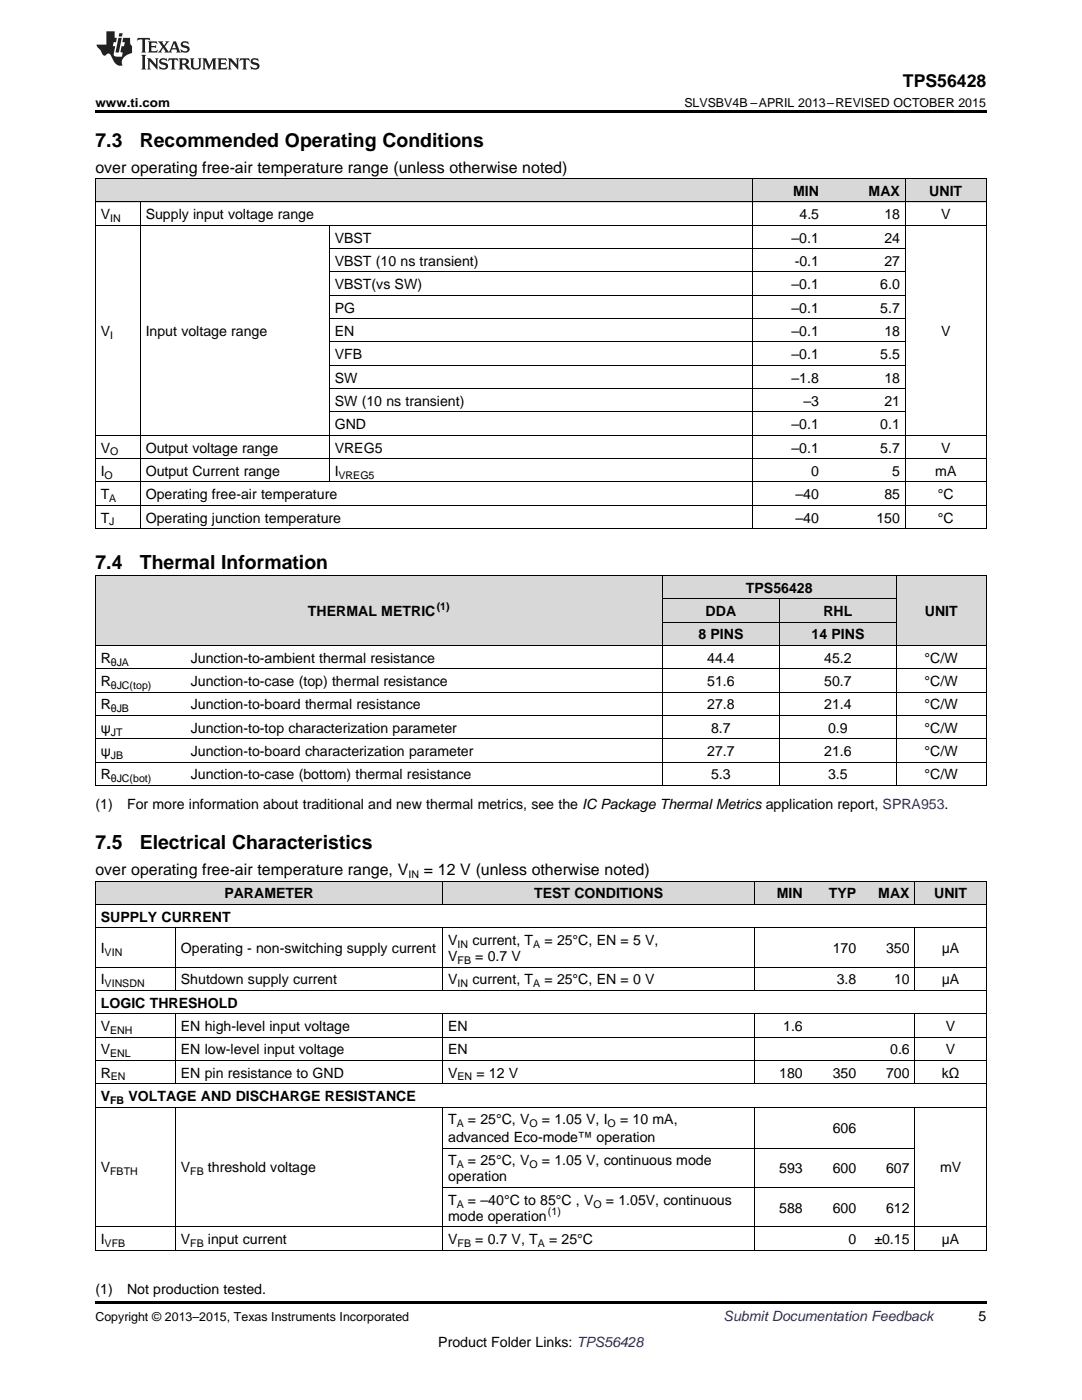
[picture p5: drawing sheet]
<svg xmlns="http://www.w3.org/2000/svg" width="216mm" height="279mm" viewBox="0 0 216 279" stroke-linecap="round" stroke-linejoin="round" font-family="sans-serif">
<defs><g id="words">
<g font-size="3.9">
<text x="19" y="29.3">7.3</text>
<text x="27.9" y="29.3">Recommended Operating Conditions</text>
<text x="19" y="113.6">7.4</text>
<text x="27.9" y="113.6">Thermal Information</text>
<text x="19" y="169.5">7.5</text>
<text x="27.9" y="169.5">Electrical Characteristics</text>
</g>
<text font-size="3.5" x="180.2" y="17.3">TPS56428</text>
<g font-size="3.2">
<text x="19" y="34.4">over operating free-air temperature range (unless otherwise noted)</text>
<text x="19" y="174.6">over operating free-air temperature range, V</text>
<text x="84.6" y="174.6">= 12 V (unless otherwise noted)</text>
</g>
<g font-size="2.8">
<text x="158.3" y="39.1">MIN</text>
<text x="173.3" y="39.1">MAX</text>
<text x="185.4" y="39.1">UNIT</text>
<text x="20.1" y="43.7">V</text>
<text x="29.1" y="43.7">Supply input voltage range</text>
<text x="159.5" y="43.7">4.5</text>
<text x="176.5" y="43.7">18</text>
<text x="187.8" y="43.7">V</text>
<text x="66.8" y="48.4">VBST</text>
<text x="66.8" y="53.1">VBST (10 ns transient)</text>
<text x="157.9" y="48.4">–0.1</text>
<text x="158.6" y="53.1">-0.1</text>
<text x="176.5" y="48.4">24</text>
<text x="176.5" y="53.1">27</text>
<text x="66.8" y="57.7">VBST(vs SW)</text>
<text x="157.9" y="57.7">–0.1</text>
<text x="175.6" y="57.7">6.0</text>
<text x="66.8" y="62.4">PG</text>
<text x="157.9" y="62.4">–0.1</text>
<text x="175.6" y="62.4">5.7</text>
<text x="20.1" y="67">V</text>
<text x="29.1" y="67">Input voltage range</text>
<text x="66.8" y="67">EN</text>
<text x="66.8" y="71.7">VFB</text>
<text x="157.9" y="67">–0.1</text>
<text x="157.9" y="71.7">–0.1</text>
<text x="175.6" y="71.7">5.5</text>
<text x="176.5" y="67">18</text>
<text x="187.8" y="67">V</text>
<text x="66.8" y="76.3">SW</text>
<text x="157.9" y="76.3">–1.8</text>
<text x="176.5" y="76.3">18</text>
<text x="66.8" y="81">SW (10 ns transient)</text>
<text x="160.3" y="81">–3</text>
<text x="176.5" y="81">21</text>
<text x="66.8" y="85.7">GND</text>
<text x="157.9" y="85.7">–0.1</text>
<text x="175.6" y="85.7">0.1</text>
<text x="20.1" y="90.3">V</text>
<text x="20.1" y="95">I</text>
<text x="29.1" y="90.3">Output voltage range</text>
<text x="29.1" y="95">Output Current range</text>
<text x="66.8" y="90.3">VREG5</text>
<text x="66.8" y="95">I</text>
<text x="157.9" y="90.3">–0.1</text>
<text x="161.9" y="95">0</text>
<text x="175.6" y="90.3">5.7</text>
<text x="178" y="95">5</text>
<text x="186.6" y="95">mA</text>
<text x="187.8" y="90.3">V</text>
<text x="20.1" y="99.6">T</text>
<text x="29.1" y="99.6">Operating free-air temperature</text>
<text x="158.7" y="99.6">–40</text>
<text x="176.5" y="99.6">85</text>
<text x="187.1" y="99.6">°C</text>
<text x="20.1" y="104.3">T</text>
<text x="29.1" y="104.3">Operating junction temperature</text>
<text x="158.7" y="104.3">–40</text>
<text x="174.9" y="104.3">150</text>
<text x="187.1" y="104.3">°C</text>
<text x="148.8" y="118.3">TPS56428</text>
<text x="61.5" y="122.9">THERMAL METRIC</text>
<text x="140.8" y="122.9">DDA</text>
<text x="164.3" y="122.9">RHL</text>
<text x="184.5" y="122.9">UNIT</text>
<text x="139.3" y="127.6">8 PINS</text>
<text x="161.9" y="127.6">14 PINS</text>
<text x="20.1" y="132.3">R</text>
<text x="20.1" y="136.9">R</text>
<text x="38.1" y="132.3">Junction-to-ambient thermal resistance</text>
<text x="38.1" y="136.9">Junction-to-case (top) thermal resistance</text>
<text x="141.1" y="132.3">44.4</text>
<text x="141.1" y="136.9">51.6</text>
<text x="164.5" y="132.3">45.2</text>
<text x="164.5" y="136.9">50.7</text>
<text x="184.5" y="132.3">°C/W</text>
<text x="184.5" y="136.9">°C/W</text>
<text x="20.1" y="141.6">R</text>
<text x="38.1" y="141.6">Junction-to-board thermal resistance</text>
<text x="141.1" y="141.6">27.8</text>
<text x="164.5" y="141.6">21.4</text>
<text x="184.5" y="141.6">°C/W</text>
<text x="20.1" y="146.2">ψ</text>
<text x="38.1" y="146.2">Junction-to-top characterization parameter</text>
<text x="141.9" y="146.2">8.7</text>
<text x="165.2" y="146.2">0.9</text>
<text x="184.5" y="146.2">°C/W</text>
<text x="20.1" y="150.9">ψ</text>
<text x="20.1" y="155.5">R</text>
<text x="38.1" y="150.9">Junction-to-board characterization parameter</text>
<text x="38.1" y="155.5">Junction-to-case (bottom) thermal resistance</text>
<text x="141.1" y="150.9">27.7</text>
<text x="141.9" y="155.5">5.3</text>
<text x="164.5" y="150.9">21.6</text>
<text x="165.2" y="155.5">3.5</text>
<text x="184.5" y="150.9">°C/W</text>
<text x="184.5" y="155.5">°C/W</text>
<text x="19" y="161.4">(1)</text>
<text x="25.4" y="161.4">For more information about traditional and new thermal metrics, see the IC Package Thermal Metrics application report, SPRA953.</text>
<text x="44.8" y="179.3">PARAMETER</text>
<text x="106.6" y="179.3">TEST CONDITIONS</text>
<text x="155" y="179.3">MIN</text>
<text x="165.4" y="179.3">TYP</text>
<text x="175.3" y="179.3">MAX</text>
<text x="186.4" y="179.3">UNIT</text>
<text x="20.1" y="183.9">SUPPLY CURRENT</text>
<text x="20.1" y="190.2">I</text>
<text x="36.1" y="190.2">Operating - non-switching supply current</text>
<text x="89.4" y="188.6">V</text>
<text x="89.4" y="191.8">V</text>
<text x="94.3" y="188.6">current, T</text>
<text x="94.8" y="191.8">= 0.7 V</text>
<text x="108.7" y="188.6">= 25°C, EN = 5 V,</text>
<text x="166.2" y="190.2">170</text>
<text x="176.8" y="190.2">350</text>
<text x="187.9" y="190.2">μA</text>
<text x="20.1" y="196.4">I</text>
<text x="36.1" y="196.4">Shutdown supply current</text>
<text x="89.4" y="196.4">V</text>
<text x="94.3" y="196.4">current, T</text>
<text x="108.7" y="196.4">= 25°C, EN = 0 V</text>
<text x="167" y="196.4">3.8</text>
<text x="178.4" y="196.4">10</text>
<text x="187.9" y="196.4">μA</text>
<text x="20.1" y="201.1">LOGIC THRESHOLD</text>
<text x="20.1" y="205.7">V</text>
<text x="36.1" y="205.7">EN high-level input voltage</text>
<text x="89.4" y="205.7">EN</text>
<text x="156.3" y="205.7">1.6</text>
<text x="188.7" y="205.7">V</text>
<text x="20.1" y="210.4">V</text>
<text x="20.1" y="215.1">R</text>
<text x="36.1" y="210.4">EN low-level input voltage</text>
<text x="36.1" y="215.1">EN pin resistance to GND</text>
<text x="89.4" y="210.4">EN</text>
<text x="89.4" y="215.1">V</text>
<text x="95.1" y="215.1">= 12 V</text>
<text x="155.5" y="215.1">180</text>
<text x="166.2" y="215.1">350</text>
<text x="176.8" y="215.1">700</text>
<text x="177.6" y="210.4">0.6</text>
<text x="187.9" y="215.1">kΩ</text>
<text x="188.7" y="210.4">V</text>
<text x="20.1" y="219.7">V</text>
<text x="25.6" y="219.7">VOLTAGE AND DISCHARGE RESISTANCE</text>
<text x="89.4" y="224.4">T</text>
<text x="89.4" y="227.9">advanced Eco-mode™ operation</text>
<text x="93.4" y="224.4">= 25°C, V</text>
<text x="108.1" y="224.4">= 1.05 V, I</text>
<text x="123.7" y="224.4">= 10 mA,</text>
<text x="166.2" y="226.1">606</text>
<text x="20.1" y="234">V</text>
<text x="36.1" y="234">V</text>
<text x="41.5" y="234">threshold voltage</text>
<text x="89.4" y="232.6">T</text>
<text x="93.4" y="232.6">= 25°C, V</text>
<text x="108.1" y="232.6">= 1.05 V, continuous mode</text>
<text x="187.6" y="234">mV</text>
<text x="89.4" y="235.8">operation</text>
<text x="155.5" y="234.2">593</text>
<text x="166.2" y="234.2">600</text>
<text x="176.8" y="234.2">607</text>
<text x="89.4" y="240.4">T</text>
<text x="89.4" y="243.6">mode operation</text>
<text x="93.4" y="240.4">= –40°C to 85°C , V</text>
<text x="120.9" y="240.4">= 1.05V, continuous</text>
<text x="155.5" y="242">588</text>
<text x="166.2" y="242">600</text>
<text x="176.8" y="242">612</text>
<text x="20.1" y="248.2">I</text>
<text x="36.1" y="248.2">V</text>
<text x="41.5" y="248.2">input current</text>
<text x="89.4" y="248.2">V</text>
<text x="94.8" y="248.2">= 0.7 V, T</text>
<text x="109.6" y="248.2">= 25°C</text>
<text x="169.3" y="248.2">0</text>
<text x="174.5" y="248.2">±0.15</text>
<text x="187.9" y="248.2">µA</text>
<text x="19" y="258.2">(1)</text>
<text x="25.4" y="258.2">Not production tested.</text>
<text x="195.3" y="263.6">5</text>
<text x="87.5" y="268.9">Product Folder Links: TPS56428</text>
</g>
<text font-size="2.8" fill="#0000c8" x="144.4" y="263.6">Submit Documentation Feedback</text>
<g font-size="2.5">
<text x="19" y="21.4">www.ti.com</text>
<text x="136.6" y="21.4">SLVSBV4B –APRIL 2013–REVISED OCTOBER 2015</text>
<text x="19" y="263.6">Copyright © 2013–2015, Texas Instruments Incorporated</text>
</g>
<g font-size="2.1">
<text x="22" y="44.3">IN</text>
<text x="22" y="67.6">I</text>
<text x="20.9" y="95.5">O</text>
<text x="22" y="90.9">O</text>
<text x="67.6" y="95.5">VREG5</text>
<text x="21.8" y="100.2">A</text>
<text x="21.8" y="104.8">J</text>
<text x="87.1" y="121.8">(1)</text>
<text x="22.1" y="132.8">θJA</text>
<text x="22.1" y="137.5">θJC(top)</text>
<text x="22.1" y="142.1">θJB</text>
<text x="22.1" y="146.8">JT</text>
<text x="22.1" y="151.4">JB</text>
<text x="22.1" y="156.1">θJC(bot)</text>
<text x="81.5" y="175.3">IN</text>
<text x="20.9" y="190.7">VIN</text>
<text x="91.3" y="189.2">IN</text>
<text x="106.4" y="189.2">A</text>
<text x="20.9" y="197">VINSDN</text>
<text x="91.3" y="192.3">FB</text>
<text x="91.3" y="197">IN</text>
<text x="106.4" y="197">A</text>
<text x="22" y="206.3">ENH</text>
<text x="22" y="211">ENL</text>
<text x="22.1" y="215.6">EN</text>
<text x="91.3" y="215.6">EN</text>
<text x="22" y="220.3">FB</text>
<text x="91.1" y="224.9">A</text>
<text x="105.7" y="224.9">O</text>
<text x="121.2" y="224.9">O</text>
<text x="91.1" y="233.2">A</text>
<text x="105.7" y="233.2">O</text>
<text x="22" y="234.5">FBTH</text>
<text x="38" y="234.5">FB</text>
<text x="91.1" y="241">A</text>
<text x="109.3" y="242.5">(1)</text>
<text x="118.4" y="241">O</text>
<text x="20.9" y="248.8">VFB</text>
<text x="38" y="248.8">FB</text>
<text x="91.3" y="248.8">FB</text>
<text x="107.3" y="248.8">A</text>
</g>
</g></defs>
<g fill="#d8d8d8">
<path d="M19 175.9h16v4.7h-16z"/>
<path d="M35 175.9h53.4v4.7h-53.4z"/>
<path d="M88.4 175.9h62.2v4.7h-62.2z"/>
<path d="M150.6 175.9h10.7v4.7h-10.7z"/>
<path d="M161.3 175.9h10.6v4.7h-10.6z"/>
<path d="M171.9 175.9h10.7v4.7h-10.7z"/>
<path d="M182.6 175.9h14.2v4.7h-14.2z"/>
<path d="M19 114.9h18v14h-18z"/>
<path d="M37 114.9h95.2v14h-95.2z"/>
<path d="M132.2 124.2h23.3v4.7h-23.3z"/>
<path d="M155.5 124.2h23.4v4.7h-23.4z"/>
<path d="M178.9 114.9h17.9v14h-17.9z"/>
<path d="M132.2 119.6h23.3v4.6h-23.3z"/>
<path d="M155.5 119.6h23.4v4.6h-23.4z"/>
<path d="M132.2 114.9h23.3v4.7h-23.3z"/>
<path d="M155.5 114.9h23.4v4.7h-23.4z"/>
<path d="M19 35.7h9v4.7h-9z"/>
<path d="M28 35.7h37.7v4.7h-37.7z"/>
<path d="M65.7 35.7h84.4v4.7h-84.4z"/>
<path d="M150.1 35.7h14.4v4.7h-14.4z"/>
<path d="M164.5 35.7h16.2v4.7h-16.2z"/>
<path d="M180.7 35.7h16.1v4.7h-16.1z"/>
</g>
<g fill="#000">
<path d="M19 22h177.8v.5h-177.8zM19 105.5l.2 .1zM65.6 105.5l.1 .1zM150 105.5l.1 .1zM164.4 105.5l.1 .1zM180.6 105.5l.1 .1zM196.7 105.5l.1 .1zM19 156.8h.2zM132.1 156.8h.1zM155.4 156.8h.1zM178.8 156.8h.1zM196.7 156.8h.1z"/>
<path d="M19 259.7h177.8v.5h-177.8z"/>
</g>
<g fill="none" stroke="#000" stroke-width=".2">
<path d="M19 35.6h177.8M19.1 35.7v69.9M150.1 35.7v69.9M180.6 35.7v69.9M196.8 35.7v69.9M19 45h177.8M19 40.3h177.8M28 40.3v65.3M65.7 45v51.2M65.7 58.9h115M65.7 54.3h115M65.7 49.6h115"/>
<path d="M65.7 77.6h115M65.7 72.9h115M65.7 68.2h115M65.7 63.6h115M19 96.2h177.8M19 91.5h177.8M19 86.9h177.8M65.7 82.2h115M19 114.8h177.8M19 105.5h177.8M19 100.8h177.8M19.1 114.9v41.9"/>
<path d="M132.1 114.9v41.9M132.2 119.5h46.7M155.5 119.5v37.3M178.8 114.9v41.9M196.8 114.9v41.9M19 138.1h177.8M19 133.5h177.8M19 128.8h177.8M132.2 124.2h46.7M19 156.8h177.8M19 152.1h177.8M19 147.4h177.8"/>
<path d="M19 142.8h177.8M19 175.8l177.8 .1v73.6M19.1 175.9v73.6M88.3 175.9v4.7M150.5 175.9v4.7M182.5 175.9v4.7M19 197.6h177.8M19 193h177.8M19 185.2h177.8M19 180.5h177.8M35 185.2v12.5M88.3 185.2v12.5"/>
<path d="M150.5 185.2v12.5M182.5 185.2v12.5M19 216.3h177.8M19 211.6h177.8M19 207h177.8M19 202.3h177.8M35 202.3v14M88.3 202.3v14M150.5 202.3v14M182.5 202.3v14M19 220.9h177.8M35 220.9v28.6"/>
<path d="M88.3 220.9v28.6M88.4 237h94.2M88.4 229.1h94.2M150.5 220.9v28.6M182.5 220.9v28.6M19 249.5h177.8M19 244.8h177.8"/>
</g>
<g fill="#231f20">
<path d="M27.5 7.6l-.1 .5 .4-.2h.6v.1v2.1l-.2 .4h1l-.3-.4v-2.1l.1-.1h.5l.5 .2-.2-.5zM29.5 8.3l.2 .3v1.5l-.2 .4h1.8l.2-.6a1.04 1.04 0 0 1-1.3 .2v-.7h.6l.3 .2v-.6l-.3 .2h-.6v-.6l.8-.1 .4 .3-.2-.5zM31.5 8.3l.9 1.1-.9 1.1h.8l-.2-.2 .5-.7 .4 .7-.2 .2h1.5l-.1-.2 .1-.4h.9l.1 .4-.2 .2h1l-.3-.3-.7-1.9h-.5l-.9 2-.8-1 .9-1h-.8l.1 .3-.3 .5-.4-.6 .2-.2zM34.7 8.6l.4 1h-.7zM36.3 8.4a.63 .63 0 0 0-.2 .7 .63 .63 0 0 0 .6 .4l.6 .2 .1 .2a.75 .75 0 0 1-.7 .4 .75 .75 0 0 1-.6-.5l.1 .7 .1-.1a1.11 1.11 0 0 0 1.5-.6 1.13 1.13 0 0 0-1.2-.8l-.1-.4a1.04 1.04 0 0 1 1.2 .2l-.2-.5-.1 .1-.5-.2zM28.2 10.9l.2 .4v2.2l-.2 .4h1l-.3-.4v-2.2l.3-.4zM29.3 11.6l.3 .4v1.5l-.3 .4h.8l-.2-.4v-1.3l1.5 1.7v-1.9l.2-.4h-.7l.2 .4v.9l-1.1-1.3zM32 11.8a.62 .62 0 0 0-.2 .7 .62 .62 0 0 0 .6 .4l.6 .1 .1 .3a.76 .76 0 0 1-.7 .3 .76 .76 0 0 1-.6-.4l.1 .7 .1-.1a1.11 1.11 0 0 0 1.5-.6 1.13 1.13 0 0 0-1.2-.8l-.1-.4a1.04 1.04 0 0 1 1.2 .2l-.2-.6-.1 .1-.5-.1zM33.7 11.6l-.2 .6a.61 .61 0 0 1 .8-.3v1.6l-.2 .4h.9l-.2-.4v-1.6a.63 .63 0 0 1 .8 .3l-.2-.6zM35.6 11.6l.3 .4v1.5l-.3 .4h1l-.2-.2v-.8l.5 .2a.76 .76 0 0 0 1.2 .7l-1-1a.58 .58 0 0 0 .6-.5 .58 .58 0 0 0-.5-.6zM36.4 11.9h.1a.45 .45 0 0 1 .5 .1 .45 .45 0 0 1 .1 .5l-.7 .2zM37.9 11.6l.2 .2a2.17 2.17 0 0 0 .3 1.9 .99 .99 0 0 0 1.6-.6v-1.1l.2-.4h-.7l.2 .2a1.92 1.92 0 0 1-.2 1.8 .6 .6 0 0 1-.9-.5v-1.1l.2-.4zM40.4 11.6l.2 .4v1.5l-.2 .4h.7l-.2-.4v-1.4l.8 1.8 .8-1.8v1.4l-.2 .4h.9l-.2-.4v-1.5l.2-.4h-.8l-.6 1.5-.6-1.5zM43.4 11.6l.2 .4v1.5l-.2 .4h1.8l.2-.6a1.04 1.04 0 0 1-1.3 .1v-.6h.5l.4 .2v-.6l-.4 .2h-.5v-.7h.8l.3 .3-.1-.6zM45.5 11.6l.2 .4v1.5l-.2 .4h.7l-.2-.4v-1.3l1.5 1.7v-1.9l.2-.4h-.7l.2 .4v.9l-1.1-1.3zM47.9 11.6l-.1 .6a.61 .61 0 0 1 .8-.3v1.6l-.3 .4h1l-.3-.4 .1-1.6a.63 .63 0 0 1 .7 .3l-.1-.6zM50.2 11.8a.62 .62 0 0 0-.2 .7 .62 .62 0 0 0 .6 .4l.6 .1 .2 .3a.76 .76 0 0 1-.8 .3 .76 .76 0 0 1-.6-.4l.1 .7 .2-.1a1.11 1.11 0 0 0 1.5-.6 1.13 1.13 0 0 0-1.3-.8l-.1-.4a1.04 1.04 0 0 1 1.2 .2l-.1-.6-.2 .1-.5-.1z"/>
<path d="M21.2 6.3v2.6h-1.9l.1 .4 .7 .9a.91 .91 0 0 0 1 .8 .56 .56 0 0 1 .5-.3 .56 .56 0 0 1 .5 .3l.4 .8a1.53 1.53 0 0 0 1.9 1.2 1.54 1.54 0 0 1 1-2.1l.9-.3v-1.4a1.52 1.52 0 0 1-.3-1.6h-1.4l-.2 .8h.5l-.2 .8h-.4l-.2 1v.2l.4 .1-.2 .8a1.93 1.93 0 0 1-1.6-.3l.3-1.8h-.5l.2-.8h.4l.2-.8h-.4v-1.3zM23.6 7.6l-.6 2.9h.7l.6-2.9zM23.8 6.6l-.1 .7h.6l.2-.7z"/>
</g>
<use href="#words"/>
</svg>
